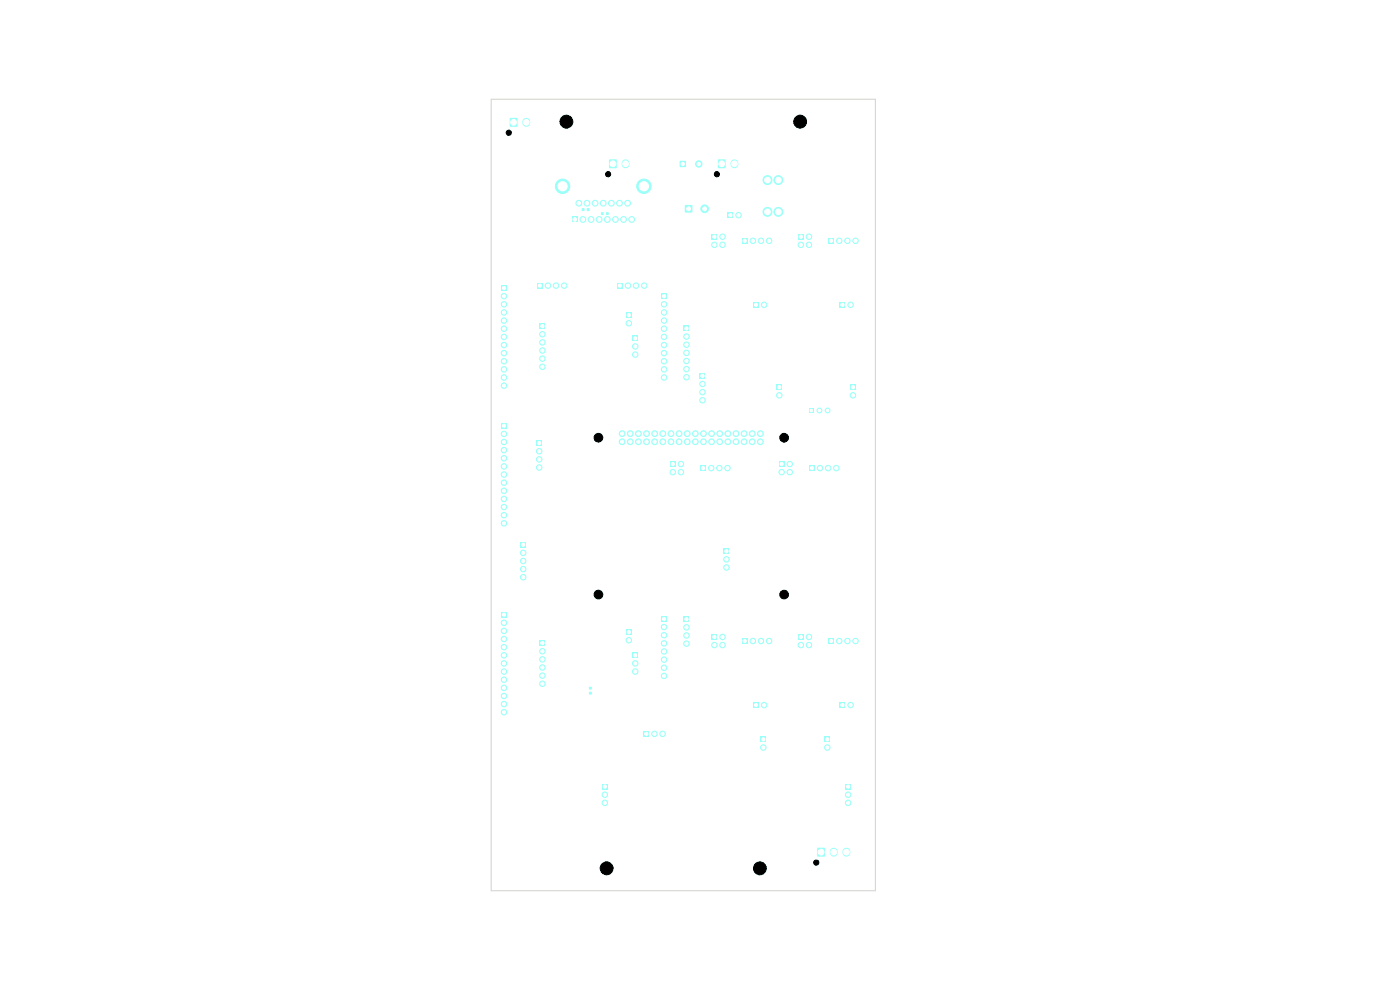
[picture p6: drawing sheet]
<svg xmlns="http://www.w3.org/2000/svg" width="297mm" height="210mm" viewBox="0 0 297 210" stroke-linecap="round" stroke-linejoin="round" font-family="sans-serif">
<path d="M114.5 68.6h1.1v1.2h-1.1z" fill="#9afff8"/>
<g fill="#9afff8" stroke="#9afff8" stroke-width=".21">
<circle cx="115.1" cy="70.9" r=".58"/>
<circle cx="115.1" cy="72.6" r=".58"/>
<circle cx="115.1" cy="74.4" r=".58"/>
<circle cx="115.1" cy="76.1" r=".58"/>
<circle cx="115.1" cy="77.8" r=".58"/>
</g>
<path d="M106.3 89.7h1.2v1.2h-1.2z" fill="#9afff8"/>
<g fill="#9afff8" stroke="#9afff8" stroke-width=".21">
<circle cx="106.9" cy="92" r=".58"/>
<circle cx="106.9" cy="93.8" r=".58"/>
<circle cx="106.9" cy="95.5" r=".58"/>
<circle cx="106.9" cy="97.2" r=".58"/>
<circle cx="106.9" cy="98.9" r=".58"/>
<circle cx="106.9" cy="100.7" r=".58"/>
<circle cx="106.9" cy="102.4" r=".58"/>
<circle cx="106.9" cy="104.1" r=".58"/>
<circle cx="106.9" cy="105.8" r=".58"/>
<circle cx="106.9" cy="107.6" r=".58"/>
<circle cx="106.9" cy="109.3" r=".58"/>
<circle cx="106.9" cy="111" r=".58"/>
</g>
<path d="M134.2 138.4h1.1v1.2h-1.1z" fill="#9afff8"/>
<g fill="#9afff8" stroke="#9afff8" stroke-width=".21">
<circle cx="134.8" cy="140.7" r=".58"/>
<circle cx="134.8" cy="142.5" r=".58"/>
</g>
<path d="M106.3 60.5h1.2v1.2h-1.2z" fill="#9afff8"/>
<g fill="#9afff8" stroke="#9afff8" stroke-width=".21">
<circle cx="106.9" cy="62.8" r=".58"/>
<circle cx="106.9" cy="64.6" r=".58"/>
<circle cx="106.9" cy="66.3" r=".58"/>
<circle cx="106.9" cy="68" r=".58"/>
<circle cx="106.9" cy="69.7" r=".58"/>
<circle cx="106.9" cy="71.5" r=".58"/>
<circle cx="106.9" cy="73.2" r=".58"/>
<circle cx="106.9" cy="74.9" r=".58"/>
<circle cx="106.9" cy="76.6" r=".58"/>
<circle cx="106.9" cy="78.4" r=".58"/>
<circle cx="106.9" cy="80.1" r=".58"/>
<circle cx="106.9" cy="81.8" r=".58"/>
</g>
<path d="M121.3 45.9h1.2v1.3h-1.2z" fill="#9afff8"/>
<g fill="#9afff8" stroke="#9afff8" stroke-width=".21">
<circle cx="122.8" cy="43.1" r=".61"/>
<circle cx="123.7" cy="46.6" r=".61"/>
<circle cx="124.5" cy="43.1" r=".61"/>
<circle cx="125.4" cy="46.6" r=".61"/>
<circle cx="126.2" cy="43.1" r=".61"/>
<circle cx="127.1" cy="46.6" r=".61"/>
<circle cx="128" cy="43.1" r=".61"/>
<circle cx="128.8" cy="46.6" r=".61"/>
<circle cx="129.7" cy="43.1" r=".61"/>
<circle cx="130.6" cy="46.6" r=".61"/>
<circle cx="131.4" cy="43.1" r=".61"/>
<circle cx="132.3" cy="46.6" r=".61"/>
<circle cx="133.1" cy="43.1" r=".61"/>
<circle cx="134" cy="46.6" r=".61"/>
</g>
<path d="M113.8 93.4h1.2v1.2h-1.2z" fill="#9afff8"/>
<g fill="#9afff8" stroke="#9afff8" stroke-width=".21">
<circle cx="114.4" cy="95.7" r=".58"/>
<circle cx="114.4" cy="97.4" r=".58"/>
<circle cx="114.4" cy="99.2" r=".58"/>
</g>
<path d="M178.1 64.1h1.2v1.1h-1.2z" fill="#9afff8"/>
<g fill="#9afff8" stroke="#9afff8" stroke-width=".21">
<circle cx="180.4" cy="64.7" r=".58"/>
<circle cx="128.7" cy="184.2" r="1.36"/>
</g>
<path d="M164.7 81.6h1.2v1.1h-1.2z" fill="#9afff8"/>
<circle cx="165.3" cy="83.9" r=".58" fill="#9afff8" stroke="#9afff8" stroke-width=".21"/>
<path d="M130.9 60h1.2v1.2h-1.2z" fill="#9afff8"/>
<g fill="#9afff8" stroke="#9afff8" stroke-width=".21">
<circle cx="133.2" cy="60.6" r=".58"/>
<circle cx="134.9" cy="60.6" r=".58"/>
<circle cx="136.7" cy="60.6" r=".58"/>
</g>
<path d="M136.5 155.1h1.2v1.2h-1.2z" fill="#9afff8"/>
<g fill="#9afff8" stroke="#9afff8" stroke-width=".21">
<circle cx="138.8" cy="155.7" r=".58"/>
<circle cx="140.6" cy="155.7" r=".58"/>
<circle cx="127" cy="126.1" r=".92"/>
<circle cx="162.8" cy="44.9" r=".94"/>
<circle cx="165.1" cy="44.9" r=".94"/>
<circle cx="162.8" cy="38.2" r=".94"/>
<circle cx="165.1" cy="38.2" r=".94"/>
</g>
<path d="M180.4 81.6h1.1v1.1h-1.1z" fill="#9afff8"/>
<circle cx="180.9" cy="83.9" r=".58" fill="#9afff8" stroke="#9afff8" stroke-width=".21"/>
<path d="M106.3 129.8h1.2v1.2h-1.2z" fill="#9afff8"/>
<g fill="#9afff8" stroke="#9afff8" stroke-width=".21">
<circle cx="106.9" cy="132.1" r=".58"/>
<circle cx="106.9" cy="133.8" r=".58"/>
<circle cx="106.9" cy="135.6" r=".58"/>
<circle cx="106.9" cy="137.3" r=".58"/>
<circle cx="106.9" cy="139" r=".58"/>
<circle cx="106.9" cy="140.7" r=".58"/>
<circle cx="106.9" cy="142.5" r=".58"/>
<circle cx="106.9" cy="144.2" r=".58"/>
<circle cx="106.9" cy="145.9" r=".58"/>
<circle cx="106.9" cy="147.6" r=".58"/>
<circle cx="106.9" cy="149.4" r=".58"/>
<circle cx="106.9" cy="151.1" r=".58"/>
<circle cx="127" cy="92.8" r=".92"/>
<circle cx="169.7" cy="25.8" r="1.36"/>
</g>
<path d="M110.4 115h1.2v1.1h-1.2z" fill="#9afff8"/>
<g fill="#9afff8" stroke="#9afff8" stroke-width=".21">
<circle cx="111" cy="117.3" r=".58"/>
<circle cx="111" cy="119" r=".58"/>
<circle cx="111" cy="120.7" r=".58"/>
<circle cx="111" cy="122.4" r=".58"/>
</g>
<path d="M178.1 149h1.2v1.1h-1.2z" fill="#9afff8"/>
<circle cx="180.4" cy="149.6" r=".58" fill="#9afff8" stroke="#9afff8" stroke-width=".21"/>
<path d="M154.4 45.1h1.1v1.1h-1.1z" fill="#9afff8"/>
<circle cx="156.7" cy="45.6" r=".58" fill="#9afff8" stroke="#9afff8" stroke-width=".21"/>
<path d="M159.8 64.1h1.2v1.1h-1.2z" fill="#9afff8"/>
<circle cx="162.1" cy="64.7" r=".58" fill="#9afff8" stroke="#9afff8" stroke-width=".21"/>
<path d="M140.3 130.7h1.2v1.2h-1.2z" fill="#9afff8"/>
<g fill="#9afff8" stroke="#9afff8" stroke-width=".21">
<circle cx="140.9" cy="133" r=".58"/>
<circle cx="140.9" cy="134.7" r=".58"/>
<circle cx="140.9" cy="136.5" r=".58"/>
<circle cx="140.9" cy="138.2" r=".58"/>
<circle cx="140.9" cy="139.9" r=".58"/>
<circle cx="140.9" cy="141.6" r=".58"/>
<circle cx="140.9" cy="143.4" r=".58"/>
<circle cx="166.3" cy="92.8" r=".92"/>
<circle cx="119.3" cy="39.5" r="1.53"/>
<circle cx="136.6" cy="39.5" r="1.53"/>
<circle cx="120.2" cy="25.8" r="1.36"/>
</g>
<path d="M171.7 98.7h1.1v1.2h-1.1z" fill="#9afff8"/>
<g fill="#9afff8" stroke="#9afff8" stroke-width=".21">
<circle cx="174" cy="99.3" r=".58"/>
<circle cx="175.7" cy="99.3" r=".58"/>
<circle cx="177.4" cy="99.3" r=".58"/>
</g>
<path d="M175.7 135.4h1.2v1.2h-1.2z" fill="#9afff8"/>
<g fill="#9afff8" stroke="#9afff8" stroke-width=".21">
<circle cx="178" cy="136" r=".58"/>
<circle cx="179.8" cy="136" r=".58"/>
<circle cx="181.5" cy="136" r=".58"/>
</g>
<path d="M134.2 71.2h1.1v1.1h-1.1z" fill="#9afff8"/>
<g fill="#9afff8" stroke="#9afff8" stroke-width=".21">
<circle cx="134.8" cy="73.5" r=".58"/>
<circle cx="134.8" cy="75.2" r=".58"/>
</g>
<path d="M114.5 135.8h1.1v1.2h-1.1z" fill="#9afff8"/>
<g fill="#9afff8" stroke="#9afff8" stroke-width=".21">
<circle cx="115.1" cy="138.1" r=".58"/>
<circle cx="115.1" cy="139.9" r=".58"/>
<circle cx="115.1" cy="141.6" r=".58"/>
<circle cx="115.1" cy="143.3" r=".58"/>
<circle cx="115.1" cy="145" r=".58"/>
</g>
<path d="M144.2 34.1h1.3v1.3h-1.3z" fill="#9afff8"/>
<g fill="#9afff8" stroke="#9afff8" stroke-width=".21">
<circle cx="148.2" cy="34.8" r=".68"/>
<circle cx="161.2" cy="184.2" r="1.36"/>
</g>
<path d="M113.9 60h1.2v1.2h-1.2z" fill="#9afff8"/>
<g fill="#9afff8" stroke="#9afff8" stroke-width=".21">
<circle cx="116.2" cy="60.6" r=".58"/>
<circle cx="118" cy="60.6" r=".58"/>
<circle cx="119.7" cy="60.6" r=".58"/>
<circle cx="166.3" cy="126.1" r=".92"/>
</g>
<path d="M140.3 62.3h1.2v1.1h-1.2z" fill="#9afff8"/>
<g fill="#9afff8" stroke="#9afff8" stroke-width=".21">
<circle cx="140.9" cy="64.6" r=".58"/>
<circle cx="140.9" cy="66.3" r=".58"/>
<circle cx="140.9" cy="68" r=".58"/>
<circle cx="140.9" cy="69.7" r=".58"/>
<circle cx="140.9" cy="71.5" r=".58"/>
<circle cx="140.9" cy="73.2" r=".58"/>
<circle cx="140.9" cy="74.9" r=".58"/>
<circle cx="140.9" cy="76.6" r=".58"/>
<circle cx="140.9" cy="78.4" r=".58"/>
<circle cx="140.9" cy="80.1" r=".58"/>
</g>
<path d="M151 134.5h1.1v1.2h-1.1z" fill="#9afff8"/>
<g fill="#9afff8" stroke="#9afff8" stroke-width=".21">
<circle cx="153.3" cy="135.1" r=".58"/>
<circle cx="151.6" cy="136.8" r=".58"/>
<circle cx="153.3" cy="136.8" r=".58"/>
</g>
<path d="M145.3 43.5h1.6v1.6h-1.6z" fill="#9afff8"/>
<circle cx="149.5" cy="44.3" r=".82" fill="#9afff8" stroke="#9afff8" stroke-width=".21"/>
<path d="M151 49.6h1.1v1.2h-1.1z" fill="#9afff8"/>
<g fill="#9afff8" stroke="#9afff8" stroke-width=".21">
<circle cx="153.3" cy="50.2" r=".58"/>
<circle cx="151.6" cy="51.9" r=".58"/>
<circle cx="153.3" cy="51.9" r=".58"/>
</g>
<path d="M169.3 49.6h1.2v1.2h-1.2z" fill="#9afff8"/>
<g fill="#9afff8" stroke="#9afff8" stroke-width=".21">
<circle cx="171.6" cy="50.2" r=".58"/>
<circle cx="169.9" cy="51.9" r=".58"/>
<circle cx="171.6" cy="51.9" r=".58"/>
</g>
<path d="M159.8 149h1.2v1.1h-1.2z" fill="#9afff8"/>
<circle cx="162.1" cy="149.6" r=".58" fill="#9afff8" stroke="#9afff8" stroke-width=".21"/>
<path d="M153.5 116.4h1.2v1.1h-1.2z" fill="#9afff8"/>
<g fill="#9afff8" stroke="#9afff8" stroke-width=".21">
<circle cx="154.1" cy="118.7" r=".58"/>
<circle cx="154.1" cy="120.4" r=".58"/>
</g>
<path d="M179.4 166.3h1.1v1.1h-1.1z" fill="#9afff8"/>
<g fill="#9afff8" stroke="#9afff8" stroke-width=".21">
<circle cx="179.9" cy="168.6" r=".58"/>
<circle cx="179.9" cy="170.3" r=".58"/>
</g>
<path d="M175.7 50.5h1.2v1.2h-1.2z" fill="#9afff8"/>
<g fill="#9afff8" stroke="#9afff8" stroke-width=".21">
<circle cx="178" cy="51.1" r=".58"/>
<circle cx="179.8" cy="51.1" r=".58"/>
<circle cx="181.5" cy="51.1" r=".58"/>
</g>
<path d="M148.6 98.7h1.1v1.2h-1.1z" fill="#9afff8"/>
<g fill="#9afff8" stroke="#9afff8" stroke-width=".21">
<circle cx="150.9" cy="99.3" r=".58"/>
<circle cx="152.6" cy="99.3" r=".58"/>
<circle cx="154.3" cy="99.3" r=".58"/>
<circle cx="173.2" cy="183" r=".54"/>
</g>
<path d="M173.4 179.9h1.6v1.8h-1.6z" fill="#9afff8"/>
<path d="M176.9 180.7v.2M179.6 180.7v.2" fill="none" stroke="#9afff8" stroke-width="1.7"/>
<circle cx="107.9" cy="28.2" r=".54" fill="#9afff8" stroke="#9afff8" stroke-width=".21"/>
<path d="M108.2 25h1.5v1.9h-1.5z" fill="#9afff8"/>
<path d="M111.6 25.8v.3" fill="none" stroke="#9afff8" stroke-width="1.7"/>
<path d="M174.9 156.3h1.2v1.1h-1.2z" fill="#9afff8"/>
<circle cx="175.5" cy="158.6" r=".58" fill="#9afff8" stroke="#9afff8" stroke-width=".21"/>
<path d="M127.7 166.3h1.2v1.1h-1.2z" fill="#9afff8"/>
<g fill="#9afff8" stroke="#9afff8" stroke-width=".21">
<circle cx="128.3" cy="168.6" r=".58"/>
<circle cx="128.3" cy="170.3" r=".58"/>
</g>
<path d="M157.4 50.5h1.2v1.2h-1.2z" fill="#9afff8"/>
<g fill="#9afff8" stroke="#9afff8" stroke-width=".21">
<circle cx="159.7" cy="51.1" r=".58"/>
<circle cx="161.4" cy="51.1" r=".58"/>
<circle cx="163.2" cy="51.1" r=".58"/>
</g>
<path d="M165.2 97.9h1.2v1.1h-1.2z" fill="#9afff8"/>
<g fill="#9afff8" stroke="#9afff8" stroke-width=".21">
<circle cx="167.5" cy="98.4" r=".58"/>
<circle cx="165.8" cy="100.2" r=".58"/>
<circle cx="167.5" cy="100.2" r=".58"/>
</g>
<path d="M169.3 134.5h1.2v1.2h-1.2z" fill="#9afff8"/>
<g fill="#9afff8" stroke="#9afff8" stroke-width=".21">
<circle cx="171.6" cy="135.1" r=".58"/>
<circle cx="169.9" cy="136.8" r=".58"/>
<circle cx="171.6" cy="136.8" r=".58"/>
<circle cx="129" cy="37" r=".54"/>
</g>
<path d="M129.2 33.8h1.6v1.8h-1.6z" fill="#9afff8"/>
<path d="M132.7 34.6v.3" fill="none" stroke="#9afff8" stroke-width="1.7"/>
<path d="M145.1 130.8h1.1v1.1h-1.1z" fill="#9afff8"/>
<g fill="#9afff8" stroke="#9afff8" stroke-width=".21">
<circle cx="145.6" cy="133.1" r=".58"/>
<circle cx="145.6" cy="134.8" r=".58"/>
<circle cx="145.6" cy="136.5" r=".58"/>
</g>
<path d="M142.1 97.9h1.2v1.1h-1.2z" fill="#9afff8"/>
<g fill="#9afff8" stroke="#9afff8" stroke-width=".21">
<circle cx="144.5" cy="98.4" r=".58"/>
<circle cx="142.7" cy="100.2" r=".58"/>
<circle cx="144.5" cy="100.2" r=".58"/>
</g>
<path d="M161.4 156.3h1.1v1.1h-1.1z" fill="#9afff8"/>
<circle cx="161.9" cy="158.6" r=".58" fill="#9afff8" stroke="#9afff8" stroke-width=".21"/>
<path d="M145.1 69.1h1.1v1.2h-1.1z" fill="#9afff8"/>
<g fill="#9afff8" stroke="#9afff8" stroke-width=".21">
<circle cx="145.6" cy="71.4" r=".58"/>
<circle cx="145.6" cy="73.1" r=".58"/>
<circle cx="145.6" cy="74.9" r=".58"/>
<circle cx="145.6" cy="76.6" r=".58"/>
<circle cx="145.6" cy="78.3" r=".58"/>
<circle cx="145.6" cy="80" r=".58"/>
</g>
<path d="M171.6 86.6h1v1h-1z" fill="#9afff8"/>
<g fill="#9afff8" stroke="#9afff8" stroke-width=".21">
<circle cx="173.8" cy="87.1" r=".51"/>
<circle cx="175.6" cy="87.1" r=".51"/>
</g>
<path d="M148.4 79.2h1.2v1.1h-1.2z" fill="#9afff8"/>
<g fill="#9afff8" stroke="#9afff8" stroke-width=".21">
<circle cx="149" cy="81.5" r=".58"/>
<circle cx="149" cy="83.2" r=".58"/>
<circle cx="149" cy="84.9" r=".58"/>
</g>
<path d="M132.8 133.5h1.2v1.2h-1.2z" fill="#9afff8"/>
<g fill="#9afff8" stroke="#9afff8" stroke-width=".21">
<circle cx="133.4" cy="135.8" r=".58"/>
<circle cx="152.1" cy="37" r=".54"/>
</g>
<path d="M152.3 33.8h1.6v1.8h-1.6z" fill="#9afff8"/>
<path d="M155.8 34.6v.3" fill="none" stroke="#9afff8" stroke-width="1.7"/>
<path d="M132.8 66.3h1.2v1.1h-1.2z" fill="#9afff8"/>
<circle cx="133.4" cy="68.6" r=".58" fill="#9afff8" stroke="#9afff8" stroke-width=".21"/>
<path d="M157.4 135.4h1.2v1.2h-1.2z" fill="#9afff8"/>
<g fill="#9afff8" stroke="#9afff8" stroke-width=".21">
<circle cx="159.7" cy="136" r=".58"/>
<circle cx="161.4" cy="136" r=".58"/>
<circle cx="163.2" cy="136" r=".58"/>
</g>
<g fill="#9afff8">
<path d="M124.5 44.2h.5v.5h-.5z"/>
<path d="M123.4 44.2h.6v.5h-.6z"/>
<path d="M128.6 45h.5v.6h-.5z"/>
<path d="M127.5 45h.5v.6h-.5z"/>
</g>
<g fill="#9afff8" stroke="#9afff8" stroke-width=".21">
<circle cx="132" cy="93.7" r=".61"/>
<circle cx="132" cy="92" r=".61"/>
<circle cx="133.7" cy="93.7" r=".61"/>
<circle cx="133.7" cy="92" r=".61"/>
<circle cx="135.4" cy="93.7" r=".61"/>
<circle cx="135.4" cy="92" r=".61"/>
<circle cx="137.2" cy="93.7" r=".61"/>
<circle cx="137.2" cy="92" r=".61"/>
<circle cx="138.9" cy="93.7" r=".61"/>
<circle cx="138.9" cy="92" r=".61"/>
<circle cx="140.6" cy="93.7" r=".61"/>
<circle cx="140.6" cy="92" r=".61"/>
<circle cx="142.3" cy="93.7" r=".61"/>
<circle cx="142.3" cy="92" r=".61"/>
<circle cx="144.1" cy="93.7" r=".61"/>
<circle cx="144.1" cy="92" r=".61"/>
<circle cx="145.8" cy="93.7" r=".61"/>
<circle cx="145.8" cy="92" r=".61"/>
<circle cx="147.5" cy="93.7" r=".61"/>
<circle cx="147.5" cy="92" r=".61"/>
<circle cx="149.2" cy="93.7" r=".61"/>
<circle cx="149.2" cy="92" r=".61"/>
<circle cx="151" cy="93.7" r=".61"/>
<circle cx="151" cy="92" r=".61"/>
<circle cx="152.7" cy="93.7" r=".61"/>
<circle cx="152.7" cy="92" r=".61"/>
<circle cx="154.4" cy="93.7" r=".61"/>
<circle cx="154.4" cy="92" r=".61"/>
<circle cx="156.1" cy="93.7" r=".61"/>
<circle cx="156.1" cy="92" r=".61"/>
<circle cx="157.9" cy="93.7" r=".61"/>
<circle cx="157.9" cy="92" r=".61"/>
<circle cx="159.6" cy="93.7" r=".61"/>
<circle cx="159.6" cy="92" r=".61"/>
<circle cx="161.3" cy="93.7" r=".61"/>
<circle cx="161.3" cy="92" r=".61"/>
</g>
<g fill="#9afff8">
<path d="M125 145.7h.5v.5h-.5z"/>
<path d="M125 146.8h.5v.5h-.5z"/>
</g>
<path d="M104.2 21.1h81.5v167.9h-81.5z" fill="none" stroke="#d0d2cd" stroke-width=".21"/>
<g fill="#fff" stroke="#fff" stroke-width=".21">
<circle cx="115.1" cy="69.2" r=".34"/>
<circle cx="115.1" cy="70.9" r=".34"/>
<circle cx="115.1" cy="72.6" r=".34"/>
<circle cx="115.1" cy="74.4" r=".34"/>
<circle cx="115.1" cy="76.1" r=".34"/>
<circle cx="115.1" cy="77.8" r=".34"/>
<circle cx="106.9" cy="90.3" r=".34"/>
<circle cx="106.9" cy="92" r=".34"/>
<circle cx="106.9" cy="93.8" r=".34"/>
<circle cx="106.9" cy="95.5" r=".34"/>
<circle cx="106.9" cy="97.2" r=".34"/>
<circle cx="106.9" cy="98.9" r=".34"/>
<circle cx="106.9" cy="100.7" r=".34"/>
<circle cx="106.9" cy="102.4" r=".34"/>
<circle cx="106.9" cy="104.1" r=".34"/>
<circle cx="106.9" cy="105.8" r=".34"/>
<circle cx="106.9" cy="107.6" r=".34"/>
<circle cx="106.9" cy="109.3" r=".34"/>
<circle cx="106.9" cy="111" r=".34"/>
<circle cx="134.8" cy="139" r=".34"/>
<circle cx="134.8" cy="140.7" r=".34"/>
<circle cx="134.8" cy="142.5" r=".34"/>
<circle cx="106.9" cy="61.1" r=".34"/>
<circle cx="106.9" cy="62.8" r=".34"/>
<circle cx="106.9" cy="64.6" r=".34"/>
<circle cx="106.9" cy="66.3" r=".34"/>
<circle cx="106.9" cy="68" r=".34"/>
<circle cx="106.9" cy="69.7" r=".34"/>
<circle cx="106.9" cy="71.5" r=".34"/>
<circle cx="106.9" cy="73.2" r=".34"/>
<circle cx="106.9" cy="74.9" r=".34"/>
<circle cx="106.9" cy="76.6" r=".34"/>
<circle cx="106.9" cy="78.4" r=".34"/>
<circle cx="106.9" cy="80.1" r=".34"/>
<circle cx="106.9" cy="81.8" r=".34"/>
<circle cx="121.9" cy="46.6" r=".37"/>
<circle cx="122.8" cy="43.1" r=".37"/>
<circle cx="123.7" cy="46.6" r=".37"/>
<circle cx="124.5" cy="43.1" r=".37"/>
<circle cx="125.4" cy="46.6" r=".37"/>
<circle cx="126.2" cy="43.1" r=".37"/>
<circle cx="127.1" cy="46.6" r=".37"/>
<circle cx="128" cy="43.1" r=".37"/>
<circle cx="128.8" cy="46.6" r=".37"/>
<circle cx="129.7" cy="43.1" r=".37"/>
<circle cx="130.6" cy="46.6" r=".37"/>
<circle cx="131.4" cy="43.1" r=".37"/>
<circle cx="132.3" cy="46.6" r=".37"/>
<circle cx="133.1" cy="43.1" r=".37"/>
<circle cx="134" cy="46.6" r=".37"/>
<circle cx="114.4" cy="94" r=".34"/>
<circle cx="114.4" cy="95.7" r=".34"/>
<circle cx="114.4" cy="97.4" r=".34"/>
<circle cx="114.4" cy="99.2" r=".34"/>
<circle cx="178.7" cy="64.7" r=".34"/>
<circle cx="180.4" cy="64.7" r=".34"/>
<circle cx="165.3" cy="82.1" r=".34"/>
<circle cx="165.3" cy="83.9" r=".34"/>
<circle cx="131.5" cy="60.6" r=".34"/>
<circle cx="133.2" cy="60.6" r=".34"/>
<circle cx="134.9" cy="60.6" r=".34"/>
<circle cx="136.7" cy="60.6" r=".34"/>
<circle cx="137.1" cy="155.7" r=".34"/>
<circle cx="138.8" cy="155.7" r=".34"/>
<circle cx="140.6" cy="155.7" r=".34"/>
<circle cx="162.8" cy="44.9" r=".6"/>
<circle cx="165.1" cy="44.9" r=".6"/>
<circle cx="162.8" cy="38.2" r=".6"/>
<circle cx="165.1" cy="38.2" r=".6"/>
<circle cx="180.9" cy="82.1" r=".34"/>
<circle cx="180.9" cy="83.9" r=".34"/>
<circle cx="106.9" cy="130.4" r=".34"/>
<circle cx="106.9" cy="132.1" r=".34"/>
<circle cx="106.9" cy="133.8" r=".34"/>
<circle cx="106.9" cy="135.6" r=".34"/>
<circle cx="106.9" cy="137.3" r=".34"/>
<circle cx="106.9" cy="139" r=".34"/>
<circle cx="106.9" cy="140.7" r=".34"/>
<circle cx="106.9" cy="142.5" r=".34"/>
<circle cx="106.9" cy="144.2" r=".34"/>
<circle cx="106.9" cy="145.9" r=".34"/>
<circle cx="106.9" cy="147.6" r=".34"/>
<circle cx="106.9" cy="149.4" r=".34"/>
<circle cx="106.9" cy="151.1" r=".34"/>
<circle cx="111" cy="115.5" r=".34"/>
<circle cx="111" cy="117.3" r=".34"/>
<circle cx="111" cy="119" r=".34"/>
<circle cx="111" cy="120.7" r=".34"/>
<circle cx="111" cy="122.4" r=".34"/>
<circle cx="178.7" cy="149.6" r=".34"/>
<circle cx="180.4" cy="149.6" r=".34"/>
<circle cx="155" cy="45.6" r=".34"/>
<circle cx="156.7" cy="45.6" r=".34"/>
<circle cx="160.4" cy="64.7" r=".34"/>
<circle cx="162.1" cy="64.7" r=".34"/>
<circle cx="140.9" cy="131.3" r=".34"/>
<circle cx="140.9" cy="133" r=".34"/>
<circle cx="140.9" cy="134.7" r=".34"/>
<circle cx="140.9" cy="136.5" r=".34"/>
<circle cx="140.9" cy="138.2" r=".34"/>
<circle cx="140.9" cy="139.9" r=".34"/>
<circle cx="140.9" cy="141.6" r=".34"/>
<circle cx="140.9" cy="143.4" r=".34"/>
<circle cx="119.3" cy="39.5" r=".98"/>
<circle cx="136.6" cy="39.5" r=".98"/>
<circle cx="172.2" cy="99.3" r=".34"/>
<circle cx="174" cy="99.3" r=".34"/>
<circle cx="175.7" cy="99.3" r=".34"/>
<circle cx="177.4" cy="99.3" r=".34"/>
<circle cx="176.3" cy="136" r=".34"/>
<circle cx="178" cy="136" r=".34"/>
<circle cx="179.8" cy="136" r=".34"/>
<circle cx="181.5" cy="136" r=".34"/>
<circle cx="134.8" cy="71.8" r=".34"/>
<circle cx="134.8" cy="73.5" r=".34"/>
<circle cx="134.8" cy="75.2" r=".34"/>
<circle cx="115.1" cy="136.4" r=".34"/>
<circle cx="115.1" cy="138.1" r=".34"/>
<circle cx="115.1" cy="139.9" r=".34"/>
<circle cx="115.1" cy="141.6" r=".34"/>
<circle cx="115.1" cy="143.3" r=".34"/>
<circle cx="115.1" cy="145" r=".34"/>
<circle cx="144.8" cy="34.8" r=".34"/>
<circle cx="148.2" cy="34.8" r=".34"/>
<circle cx="114.5" cy="60.6" r=".34"/>
<circle cx="116.2" cy="60.6" r=".34"/>
<circle cx="118" cy="60.6" r=".34"/>
<circle cx="119.7" cy="60.6" r=".34"/>
<circle cx="140.9" cy="62.8" r=".34"/>
<circle cx="140.9" cy="64.6" r=".34"/>
<circle cx="140.9" cy="66.3" r=".34"/>
<circle cx="140.9" cy="68" r=".34"/>
<circle cx="140.9" cy="69.7" r=".34"/>
<circle cx="140.9" cy="71.5" r=".34"/>
<circle cx="140.9" cy="73.2" r=".34"/>
<circle cx="140.9" cy="74.9" r=".34"/>
<circle cx="140.9" cy="76.6" r=".34"/>
<circle cx="140.9" cy="78.4" r=".34"/>
<circle cx="140.9" cy="80.1" r=".34"/>
<circle cx="151.6" cy="135.1" r=".34"/>
<circle cx="153.3" cy="135.1" r=".34"/>
<circle cx="151.6" cy="136.8" r=".34"/>
<circle cx="153.3" cy="136.8" r=".34"/>
<circle cx="146.1" cy="44.3" r=".41"/>
<circle cx="149.5" cy="44.3" r=".41"/>
<circle cx="151.6" cy="50.2" r=".34"/>
<circle cx="153.3" cy="50.2" r=".34"/>
<circle cx="151.6" cy="51.9" r=".34"/>
<circle cx="153.3" cy="51.9" r=".34"/>
<circle cx="169.9" cy="50.2" r=".34"/>
<circle cx="171.6" cy="50.2" r=".34"/>
<circle cx="169.9" cy="51.9" r=".34"/>
<circle cx="171.6" cy="51.9" r=".34"/>
<circle cx="160.4" cy="149.6" r=".34"/>
<circle cx="162.1" cy="149.6" r=".34"/>
<circle cx="154.1" cy="116.9" r=".34"/>
<circle cx="154.1" cy="118.7" r=".34"/>
<circle cx="154.1" cy="120.4" r=".34"/>
<circle cx="179.9" cy="166.9" r=".34"/>
<circle cx="179.9" cy="168.6" r=".34"/>
<circle cx="179.9" cy="170.3" r=".34"/>
<circle cx="176.3" cy="51.1" r=".34"/>
<circle cx="178" cy="51.1" r=".34"/>
<circle cx="179.8" cy="51.1" r=".34"/>
<circle cx="181.5" cy="51.1" r=".34"/>
<circle cx="149.2" cy="99.3" r=".34"/>
<circle cx="150.9" cy="99.3" r=".34"/>
<circle cx="152.6" cy="99.3" r=".34"/>
<circle cx="154.3" cy="99.3" r=".34"/>
<circle cx="174.2" cy="180.8" r=".61"/>
<circle cx="176.9" cy="180.8" r=".61"/>
<circle cx="179.6" cy="180.8" r=".61"/>
<circle cx="109" cy="25.9" r=".61"/>
<circle cx="111.6" cy="25.9" r=".61"/>
<circle cx="175.5" cy="156.8" r=".34"/>
<circle cx="175.5" cy="158.6" r=".34"/>
<circle cx="128.3" cy="166.9" r=".34"/>
<circle cx="128.3" cy="168.6" r=".34"/>
<circle cx="128.3" cy="170.3" r=".34"/>
<circle cx="158" cy="51.1" r=".34"/>
<circle cx="159.7" cy="51.1" r=".34"/>
<circle cx="161.4" cy="51.1" r=".34"/>
<circle cx="163.2" cy="51.1" r=".34"/>
<circle cx="165.8" cy="98.4" r=".34"/>
<circle cx="167.5" cy="98.4" r=".34"/>
<circle cx="165.8" cy="100.2" r=".34"/>
<circle cx="167.5" cy="100.2" r=".34"/>
<circle cx="169.9" cy="135.1" r=".34"/>
<circle cx="171.6" cy="135.1" r=".34"/>
<circle cx="169.9" cy="136.8" r=".34"/>
<circle cx="171.6" cy="136.8" r=".34"/>
<circle cx="130" cy="34.7" r=".61"/>
<circle cx="132.7" cy="34.7" r=".61"/>
<circle cx="145.6" cy="131.4" r=".34"/>
<circle cx="145.6" cy="133.1" r=".34"/>
<circle cx="145.6" cy="134.8" r=".34"/>
<circle cx="145.6" cy="136.5" r=".34"/>
<circle cx="142.7" cy="98.4" r=".34"/>
<circle cx="144.5" cy="98.4" r=".34"/>
<circle cx="142.7" cy="100.2" r=".34"/>
<circle cx="144.5" cy="100.2" r=".34"/>
<circle cx="161.9" cy="156.8" r=".34"/>
<circle cx="161.9" cy="158.6" r=".34"/>
<circle cx="145.6" cy="69.7" r=".34"/>
<circle cx="145.6" cy="71.4" r=".34"/>
<circle cx="145.6" cy="73.1" r=".34"/>
<circle cx="145.6" cy="74.9" r=".34"/>
<circle cx="145.6" cy="76.6" r=".34"/>
<circle cx="145.6" cy="78.3" r=".34"/>
<circle cx="145.6" cy="80" r=".34"/>
<circle cx="172.1" cy="87.1" r=".27"/>
<circle cx="173.8" cy="87.1" r=".27"/>
<circle cx="175.6" cy="87.1" r=".27"/>
<circle cx="149" cy="79.7" r=".34"/>
<circle cx="149" cy="81.5" r=".34"/>
<circle cx="149" cy="83.2" r=".34"/>
<circle cx="149" cy="84.9" r=".34"/>
<circle cx="133.4" cy="134.1" r=".34"/>
<circle cx="133.4" cy="135.8" r=".34"/>
<circle cx="153.1" cy="34.7" r=".61"/>
<circle cx="155.8" cy="34.7" r=".61"/>
<circle cx="133.4" cy="66.9" r=".34"/>
<circle cx="133.4" cy="68.6" r=".34"/>
<circle cx="158" cy="136" r=".34"/>
<circle cx="159.7" cy="136" r=".34"/>
<circle cx="161.4" cy="136" r=".34"/>
<circle cx="163.2" cy="136" r=".34"/>
<circle cx="132" cy="93.7" r=".35"/>
<circle cx="132" cy="92" r=".35"/>
<circle cx="133.7" cy="93.7" r=".35"/>
<circle cx="133.7" cy="92" r=".35"/>
<circle cx="135.4" cy="93.7" r=".35"/>
<circle cx="135.4" cy="92" r=".35"/>
<circle cx="137.2" cy="93.7" r=".35"/>
<circle cx="137.2" cy="92" r=".35"/>
<circle cx="138.9" cy="93.7" r=".35"/>
<circle cx="138.9" cy="92" r=".35"/>
<circle cx="140.6" cy="93.7" r=".35"/>
<circle cx="140.6" cy="92" r=".35"/>
<circle cx="142.3" cy="93.7" r=".35"/>
<circle cx="142.3" cy="92" r=".35"/>
<circle cx="144.1" cy="93.7" r=".35"/>
<circle cx="144.1" cy="92" r=".35"/>
<circle cx="145.8" cy="93.7" r=".35"/>
<circle cx="145.8" cy="92" r=".35"/>
<circle cx="147.5" cy="93.7" r=".35"/>
<circle cx="147.5" cy="92" r=".35"/>
<circle cx="149.2" cy="93.7" r=".35"/>
<circle cx="149.2" cy="92" r=".35"/>
<circle cx="151" cy="93.7" r=".35"/>
<circle cx="151" cy="92" r=".35"/>
<circle cx="152.7" cy="93.7" r=".35"/>
<circle cx="152.7" cy="92" r=".35"/>
<circle cx="154.4" cy="93.7" r=".35"/>
<circle cx="154.4" cy="92" r=".35"/>
<circle cx="156.1" cy="93.7" r=".35"/>
<circle cx="156.1" cy="92" r=".35"/>
<circle cx="157.9" cy="93.7" r=".35"/>
<circle cx="157.9" cy="92" r=".35"/>
<circle cx="159.6" cy="93.7" r=".35"/>
<circle cx="159.6" cy="92" r=".35"/>
<circle cx="161.3" cy="93.7" r=".35"/>
<circle cx="161.3" cy="92" r=".35"/>
</g>
<g fill="#000" stroke="#000" stroke-width=".21">
<circle cx="107.9" cy="28.2" r=".54"/>
<circle cx="120.2" cy="25.8" r="1.36"/>
<circle cx="129" cy="37" r=".54"/>
<circle cx="152.1" cy="37" r=".54"/>
<circle cx="169.7" cy="25.8" r="1.36"/>
<circle cx="127" cy="92.8" r=".92"/>
<circle cx="166.3" cy="92.8" r=".92"/>
<circle cx="127" cy="126.1" r=".92"/>
<circle cx="166.3" cy="126.1" r=".92"/>
<circle cx="128.7" cy="184.2" r="1.36"/>
<circle cx="161.2" cy="184.2" r="1.36"/>
<circle cx="173.2" cy="183" r=".54"/>
</g>
</svg>
